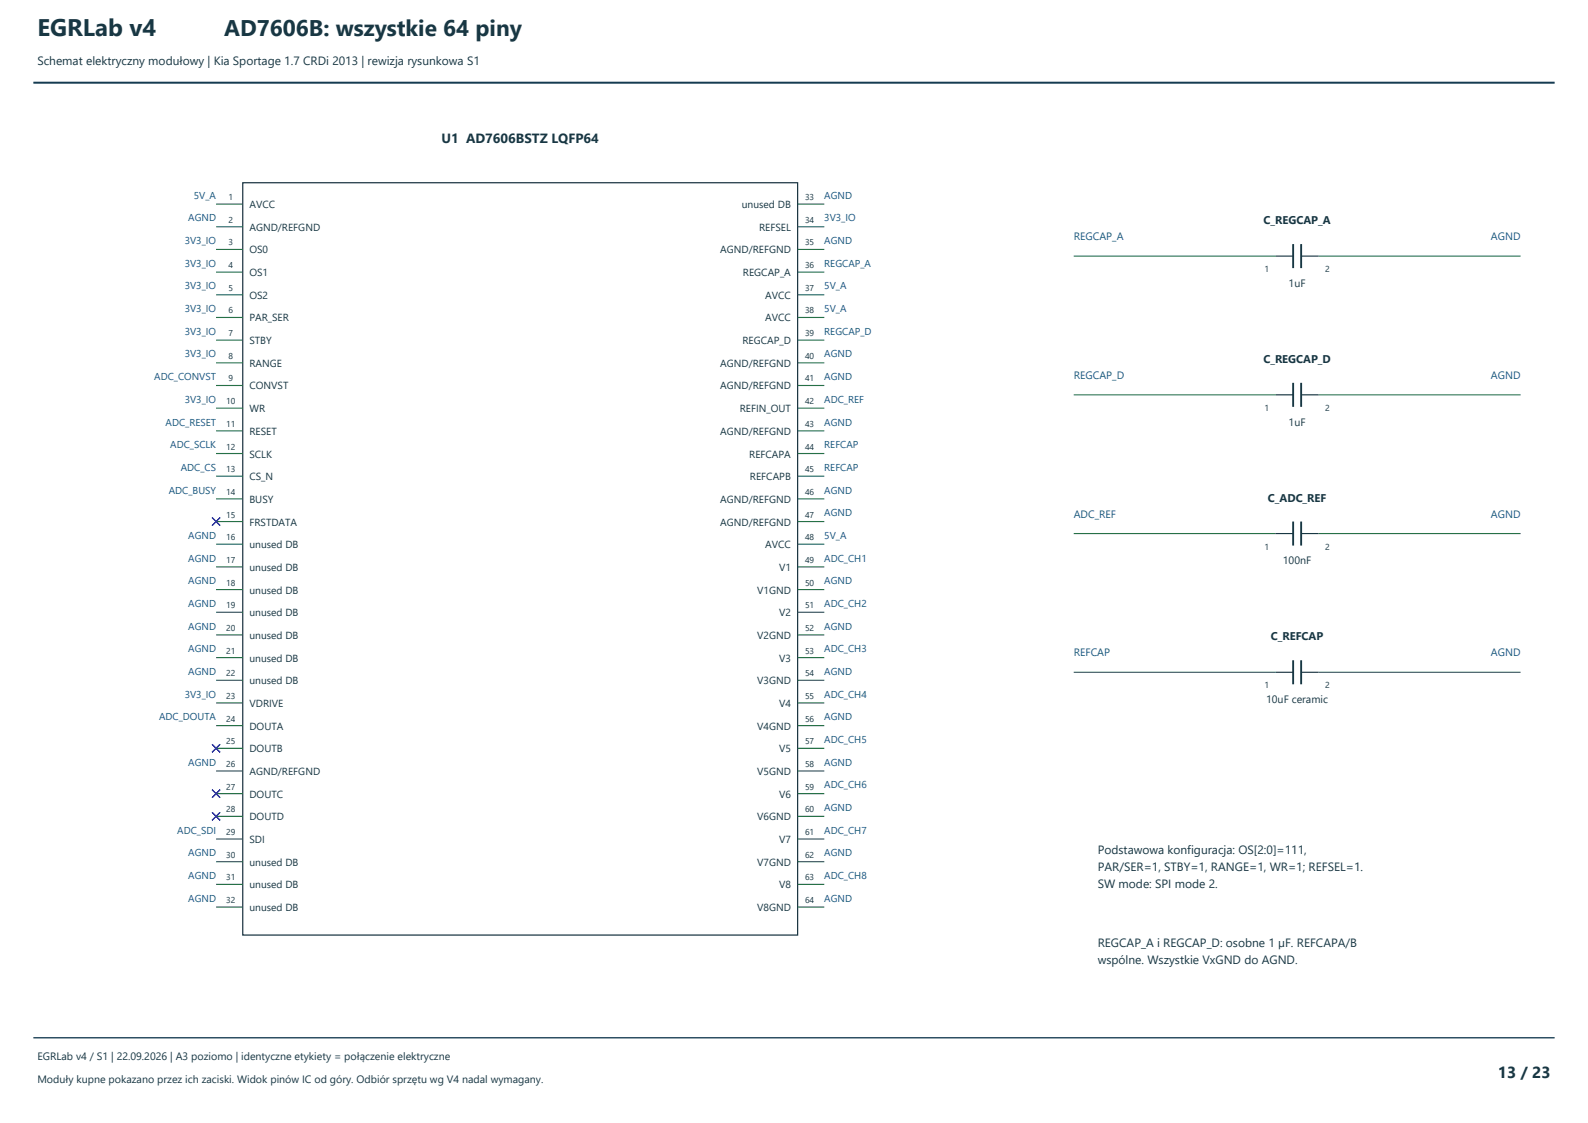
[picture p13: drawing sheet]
<svg xmlns="http://www.w3.org/2000/svg" width="420mm" height="297mm" viewBox="0 0 420 297" stroke-linecap="round" stroke-linejoin="round" font-family="sans-serif">
<defs><g id="words">
<text font-size="6.3" fill="#183743" x="9.9" y="9.5">EGRLab v4</text>
<text font-size="6" fill="#183743" x="59.3" y="9.5">AD7606B: wszystkie 64 piny</text>
<text font-size="4.2" fill="#183743" x="396.2" y="285">13 / 23</text>
<text font-size="3.5" fill="#183743" x="116.7" y="37.7">U1 AD7606BSTZ LQFP64</text>
<g font-size="3.2" fill="#183743">
<text x="9.9" y="17.3">Schemat elektryczny modułowy | Kia Sportage 1.7 CRDi 2013 | rewizja rysunkowa S1</text>
<text x="290.3" y="225.8">Podstawowa konfiguracja: OS[2:0]=111,</text>
<text x="290.3" y="230.4">PAR/SER=1, STBY=1, RANGE=1, WR=1; REFSEL=1.</text>
<text x="290.3" y="235">SW mode: SPI mode 2.</text>
<text x="290.3" y="250.5">REGCAP_A i REGCAP_D: osobne 1 µF. REFCAPA/B</text>
<text x="290.3" y="255.1">wspólne. Wszystkie VxGND do AGND.</text>
</g>
<g font-size="3" fill="#183743">
<text x="334.2" y="59.3">C_REGCAP_A</text>
<text x="334.1" y="96">C_REGCAP_D</text>
<text x="335.3" y="132.6">C_ADC_REF</text>
<text x="336.1" y="169.3">C_REFCAP</text>
</g>
<g font-size="2.8" fill="#15538b">
<text x="284" y="63.5">REGCAP_A</text>
<text x="394.3" y="63.5">AGND</text>
<text x="284" y="100.2">REGCAP_D</text>
<text x="394.3" y="100.2">AGND</text>
<text x="284" y="136.9">ADC_REF</text>
<text x="394.3" y="136.9">AGND</text>
<text x="284" y="173.6">REFCAP</text>
<text x="394.3" y="173.6">AGND</text>
</g>
<g font-size="2.8" fill="#183743">
<text x="340.8" y="75.8">1uF</text>
<text x="340.8" y="112.5">1uF</text>
<text x="339.3" y="149.2">100nF</text>
<text x="334.9" y="185.9">10uF ceramic</text>
<text x="9.9" y="280.5">EGRLab v4 / S1 | 22.09.2026 | A3 poziomo | identyczne etykiety = połączenie elektryczne</text>
<text x="9.9" y="286.5">Moduły kupne pokazano przez ich zaciski. Widok pinów IC od góry. Odbiór sprzętu wg V4 nadal wymagany.</text>
</g>
<g font-size="2.7" fill="#183743">
<text x="66" y="55">AVCC</text>
<text x="196.2" y="55">unused DB</text>
<text x="66" y="61">AGND/REFGND</text>
<text x="200.8" y="61">REFSEL</text>
<text x="66" y="67">OS0</text>
<text x="190.5" y="67">AGND/REFGND</text>
<text x="66" y="73">OS1</text>
<text x="196.5" y="73">REGCAP_A</text>
<text x="66" y="79">OS2</text>
<text x="202.4" y="79">AVCC</text>
<text x="66" y="85">PAR_SER</text>
<text x="202.4" y="85">AVCC</text>
<text x="66" y="91">STBY</text>
<text x="196.3" y="91">REGCAP_D</text>
<text x="66" y="97">RANGE</text>
<text x="190.5" y="97">AGND/REFGND</text>
<text x="66" y="103">CONVST</text>
<text x="190.5" y="103">AGND/REFGND</text>
<text x="66" y="109">WR</text>
<text x="195.7" y="109">REFIN_OUT</text>
<text x="66" y="115">RESET</text>
<text x="190.5" y="115">AGND/REFGND</text>
<text x="66" y="121">SCLK</text>
<text x="198.2" y="121">REFCAPA</text>
<text x="66" y="127">CS_N</text>
<text x="198.4" y="127">REFCAPB</text>
<text x="66" y="133">BUSY</text>
<text x="190.5" y="133">AGND/REFGND</text>
<text x="66" y="139">FRSTDATA</text>
<text x="190.5" y="139">AGND/REFGND</text>
<text x="66" y="145">unused DB</text>
<text x="202.4" y="145">AVCC</text>
<text x="66" y="151">unused DB</text>
<text x="206" y="151">V1</text>
<text x="66" y="157">unused DB</text>
<text x="200.2" y="157">V1GND</text>
<text x="66" y="163">unused DB</text>
<text x="206" y="163">V2</text>
<text x="66" y="169">unused DB</text>
<text x="200.2" y="169">V2GND</text>
<text x="66" y="175">unused DB</text>
<text x="206" y="175">V3</text>
<text x="66" y="181">unused DB</text>
<text x="200.2" y="181">V3GND</text>
<text x="66" y="187">VDRIVE</text>
<text x="206" y="187">V4</text>
<text x="66" y="193">DOUTA</text>
<text x="200.2" y="193">V4GND</text>
<text x="66" y="199">DOUTB</text>
<text x="206" y="199">V5</text>
<text x="66" y="205">AGND/REFGND</text>
<text x="200.2" y="205">V5GND</text>
<text x="66" y="211">DOUTC</text>
<text x="206" y="211">V6</text>
<text x="66" y="217">DOUTD</text>
<text x="200.2" y="217">V6GND</text>
<text x="66" y="223">SDI</text>
<text x="206" y="223">V7</text>
<text x="66" y="229">unused DB</text>
<text x="200.2" y="229">V7GND</text>
<text x="66" y="235">unused DB</text>
<text x="206" y="235">V8</text>
<text x="66" y="240.9">unused DB</text>
<text x="200.2" y="240.9">V8GND</text>
</g>
<g font-size="2.6" fill="#15538b">
<text x="51.3" y="52.6">5V_A</text>
<text x="218" y="52.6">AGND</text>
<text x="49.8" y="58.6">AGND</text>
<text x="218" y="58.6">3V3_IO</text>
<text x="48.9" y="64.6">3V3_IO</text>
<text x="218" y="64.6">AGND</text>
<text x="48.9" y="70.6">3V3_IO</text>
<text x="218" y="70.6">REGCAP_A</text>
<text x="48.9" y="76.6">3V3_IO</text>
<text x="218" y="76.6">5V_A</text>
<text x="48.9" y="82.5">3V3_IO</text>
<text x="218" y="82.5">5V_A</text>
<text x="48.9" y="88.5">3V3_IO</text>
<text x="218" y="88.5">REGCAP_D</text>
<text x="48.9" y="94.5">3V3_IO</text>
<text x="218" y="94.5">AGND</text>
<text x="40.8" y="100.5">ADC_CONVST</text>
<text x="218" y="100.5">AGND</text>
<text x="48.9" y="106.5">3V3_IO</text>
<text x="218" y="106.5">ADC_REF</text>
<text x="43.8" y="112.5">ADC_RESET</text>
<text x="218" y="112.5">AGND</text>
<text x="45" y="118.5">ADC_SCLK</text>
<text x="218" y="118.5">REFCAP</text>
<text x="47.8" y="124.5">ADC_CS</text>
<text x="218" y="124.5">REFCAP</text>
<text x="44.6" y="130.5">ADC_BUSY</text>
<text x="218" y="130.5">AGND</text>
<text x="218" y="136.5">AGND</text>
<text x="49.8" y="142.5">AGND</text>
<text x="218" y="142.5">5V_A</text>
<text x="49.8" y="148.5">AGND</text>
<text x="218" y="148.5">ADC_CH1</text>
<text x="49.8" y="154.5">AGND</text>
<text x="218" y="154.5">AGND</text>
<text x="49.8" y="160.5">AGND</text>
<text x="218" y="160.5">ADC_CH2</text>
<text x="49.8" y="166.5">AGND</text>
<text x="218" y="166.5">AGND</text>
<text x="49.8" y="172.5">AGND</text>
<text x="218" y="172.5">ADC_CH3</text>
<text x="49.8" y="178.5">AGND</text>
<text x="218" y="178.5">AGND</text>
<text x="48.9" y="184.5">3V3_IO</text>
<text x="218" y="184.5">ADC_CH4</text>
<text x="42.1" y="190.5">ADC_DOUTA</text>
<text x="218" y="190.5">AGND</text>
<text x="218" y="196.5">ADC_CH5</text>
<text x="49.8" y="202.5">AGND</text>
<text x="218" y="202.5">AGND</text>
<text x="218" y="208.5">ADC_CH6</text>
<text x="218" y="214.5">AGND</text>
<text x="46.9" y="220.5">ADC_SDI</text>
<text x="218" y="220.5">ADC_CH7</text>
<text x="49.8" y="226.5">AGND</text>
<text x="218" y="226.5">AGND</text>
<text x="49.8" y="232.5">AGND</text>
<text x="218" y="232.5">ADC_CH8</text>
<text x="49.8" y="238.5">AGND</text>
<text x="218" y="238.5">AGND</text>
</g>
<g font-size="2.3" fill="#183743">
<text x="60.4" y="52.9">1</text>
<text x="212.9" y="52.9">33</text>
<text x="60.4" y="58.9">2</text>
<text x="212.9" y="58.9">34</text>
<text x="60.4" y="64.9">3</text>
<text x="212.9" y="64.9">35</text>
<text x="60.4" y="70.9">4</text>
<text x="212.9" y="70.9">36</text>
<text x="334.4" y="72">1</text>
<text x="350.5" y="72">2</text>
<text x="60.4" y="76.9">5</text>
<text x="212.9" y="76.9">37</text>
<text x="60.4" y="82.9">6</text>
<text x="212.9" y="82.9">38</text>
<text x="60.4" y="88.9">7</text>
<text x="212.9" y="88.9">39</text>
<text x="60.4" y="94.9">8</text>
<text x="212.9" y="94.9">40</text>
<text x="60.4" y="100.9">9</text>
<text x="212.9" y="100.9">41</text>
<text x="59.8" y="106.9">10</text>
<text x="212.9" y="106.9">42</text>
<text x="59.8" y="112.9">11</text>
<text x="212.9" y="112.9">43</text>
<text x="334.4" y="108.7">1</text>
<text x="350.5" y="108.7">2</text>
<text x="59.8" y="118.9">12</text>
<text x="212.9" y="118.9">44</text>
<text x="59.8" y="124.9">13</text>
<text x="212.9" y="124.9">45</text>
<text x="59.8" y="130.9">14</text>
<text x="212.9" y="130.9">46</text>
<text x="59.8" y="136.9">15</text>
<text x="212.9" y="136.9">47</text>
<text x="59.8" y="142.9">16</text>
<text x="212.9" y="142.9">48</text>
<text x="59.8" y="148.9">17</text>
<text x="212.9" y="148.9">49</text>
<text x="334.4" y="145.3">1</text>
<text x="350.5" y="145.3">2</text>
<text x="59.8" y="154.9">18</text>
<text x="212.9" y="154.9">50</text>
<text x="59.8" y="160.9">19</text>
<text x="212.9" y="160.9">51</text>
<text x="59.8" y="166.9">20</text>
<text x="212.9" y="166.9">52</text>
<text x="59.8" y="172.9">21</text>
<text x="212.9" y="172.9">53</text>
<text x="59.8" y="178.9">22</text>
<text x="212.9" y="178.9">54</text>
<text x="59.8" y="184.9">23</text>
<text x="212.9" y="184.9">55</text>
<text x="334.4" y="182">1</text>
<text x="350.5" y="182">2</text>
<text x="59.8" y="190.9">24</text>
<text x="212.9" y="190.9">56</text>
<text x="59.8" y="196.8">25</text>
<text x="212.9" y="196.8">57</text>
<text x="59.8" y="202.8">26</text>
<text x="212.9" y="202.8">58</text>
<text x="59.8" y="208.8">27</text>
<text x="212.9" y="208.8">59</text>
<text x="59.8" y="214.8">28</text>
<text x="212.9" y="214.8">60</text>
<text x="59.8" y="220.8">29</text>
<text x="212.9" y="220.8">61</text>
<text x="59.8" y="226.8">30</text>
<text x="212.9" y="226.8">62</text>
<text x="59.8" y="232.8">31</text>
<text x="212.9" y="232.8">63</text>
<text x="59.8" y="238.8">32</text>
<text x="212.9" y="238.8">64</text>
</g>
</g></defs>
<path d="M8.8 21.9h402.4" fill="none" stroke="#153b51" stroke-width=".53"/>
<path d="M64.2 48.3h146.8v199h-146.8z" fill-rule="evenodd" fill="#fff" stroke="#172f3d" stroke-width=".32"/>
<g fill="none" stroke="#267146" stroke-width=".3">
<path d="M57.1 54h7.1M57.1 60h7.1M211 54h7M211 60h7M57.1 66h7.1M57.1 72h7.1M57.1 78h7.1M211 66h7M211 72h7M211 78h7M284 67.7h53.4M348.7 67.7h53.5"/>
<path d="M57.1 84h7.1M57.1 90h7.1M57.1 96h7.1M211 84h7M211 90h7M211 96h7M57.1 102h7.1M57.1 107.9h7.1M57.1 113.9h7.1M57.1 119.9h7.1M211 102h7M211 107.9h7"/>
<path d="M211 113.9h7M211 119.9h7M284 104.4h53.4M348.7 104.4h53.5M57.1 125.9h7.1M57.1 131.9h7.1M57.1 137.9h7.1M211 125.9h7M211 131.9h7M211 137.9h7M57.1 143.9h7.1M57.1 149.9h7.1"/>
<path d="M57.1 155.9h7.1M211 143.9h7M211 149.9h7M211 155.9h7M284 141.1h53.4M348.7 141.1h53.5M57.1 161.9h7.1M57.1 167.9h7.1M57.1 173.9h7.1M57.1 179.9h7.1M211 161.9h7M211 167.9h7"/>
<path d="M211 173.9h7M211 179.9h7M284 177.8h53.4M348.7 177.8h53.5M57.1 185.9h7.1M57.1 191.9h7.1M57.1 197.9h7.1M211 185.9h7M211 191.9h7M211 197.9h7M57.1 203.9h7.1M57.1 209.9h7.1"/>
<path d="M57.1 215.9h7.1M211 203.9h7M211 209.9h7M211 215.9h7M57.1 221.9h7.1M57.1 227.9h7.1M57.1 233.9h7.1M57.1 239.9h7.1M211 221.9h7M211 227.9h7M211 233.9h7M211 239.9h7"/>
</g>
<path d="M56.1 136.9l2.1 2.1M58.2 136.9l-2.1 2.1M56.1 196.8l2.1 2.2M58.2 196.8l-2.1 2.2M56.1 208.8l2.1 2.2M56.1 214.8l2.1 2.2M58.2 208.8l-2.1 2.2M58.2 214.8l-2.1 2.2" fill="none" stroke="#000888" stroke-width=".3"/>
<path d="M337.4 67.7h4.6M344.1 67.7h4.6M337.4 104.4h4.6M344.1 104.4h4.6M337.4 141.1h4.6M344.1 141.1h4.6M337.4 177.8h4.6M344.1 177.8h4.6" fill="none" stroke="#172f3d" stroke-width=".3"/>
<path d="M342 64.6v6.3M344.1 64.6v6.3M342 101.2v6.4M344.1 101.2v6.4M342 137.9v6.4M344.1 137.9v6.4M342 174.6v6.4M344.1 174.6v6.4" fill="none" stroke="#172f3d" stroke-width=".49"/>
<path d="M8.8 274.5h402.4" fill="none" stroke="#153b51" stroke-width=".35"/>
<use href="#words"/>
</svg>
